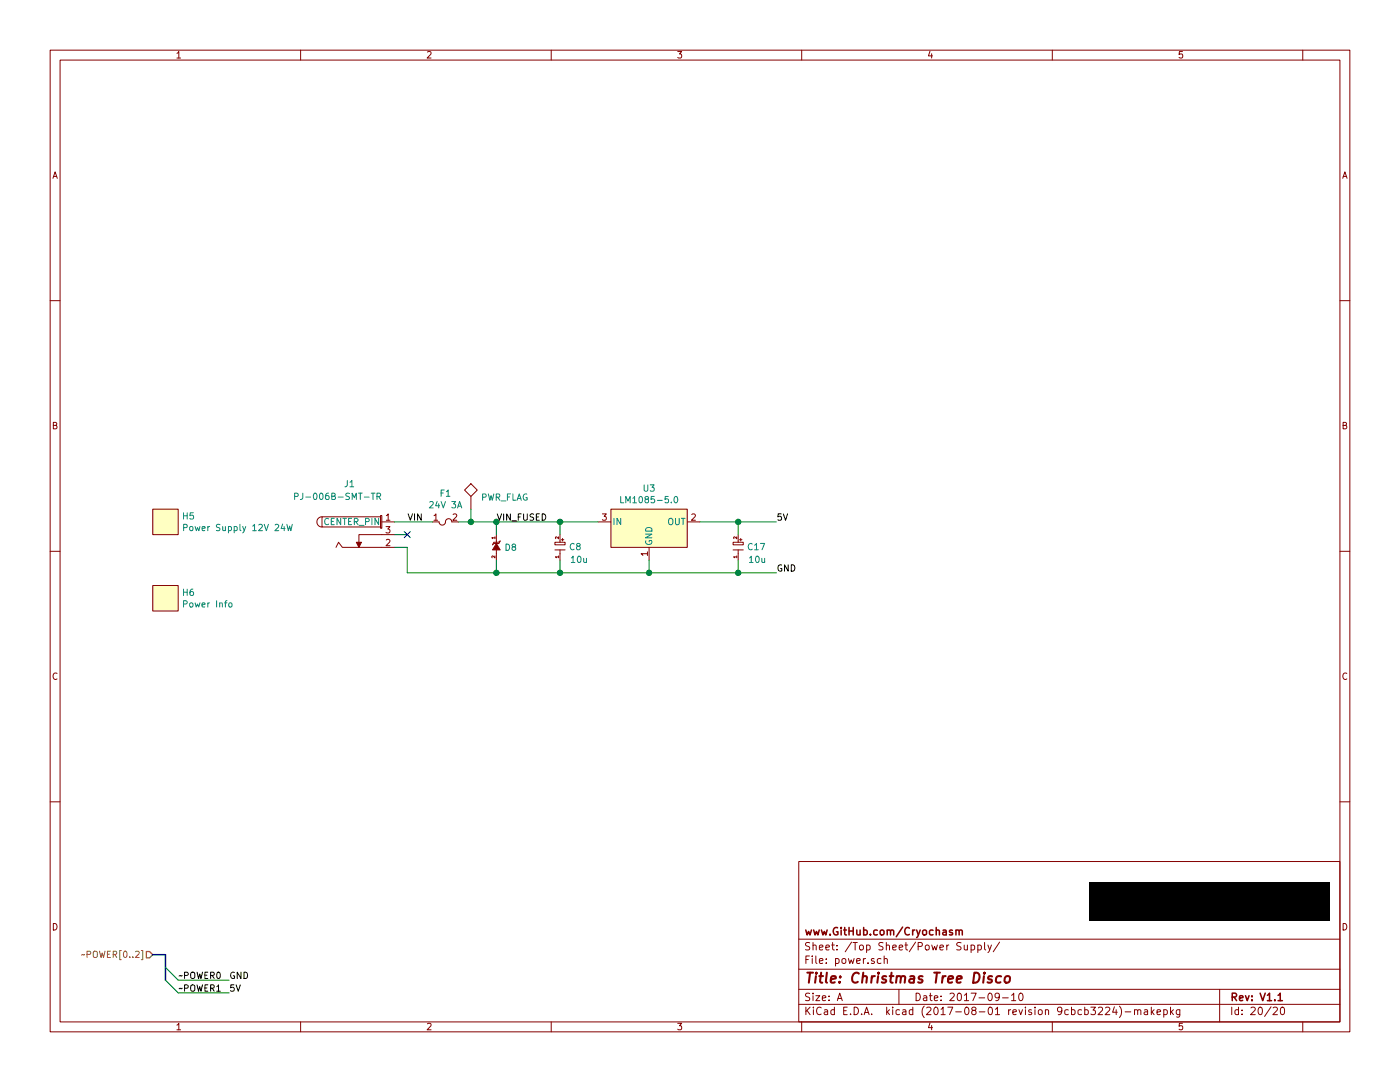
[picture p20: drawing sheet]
EESchema Schematic File Version 2
LIBS:local
LIBS:Christmas_Tree_Disco-cache
EELAYER 26 0
EELAYER END
$Descr A 11000 8500
encoding utf-8
Sheet 20 20
Title "Christmas Tree Disco"
Date "2017-09-10"
Rev "V1.1"
Comp "www.GitHub.com/Cryochasm"
Comment1 ""
Comment2 ""
Comment3 ""
Comment4 ""
$EndDescr
$Comp
L LM1085-5.0 U3
U 1 1
P 5100 4100
F 0 "U3" H 5100 4365 50  0000 C CNN
F 1 "LM1085-5.0" H 5100 4274 50  0000 C CNN
F 2 "local:TO-263" H 5100 4900 50  0001 C CNN
F 3 "http://www.ti.com/lit/ds/symlink/lm1085.pdf" H 5100 4600 50  0001 C CNN
F 4 "Linear Voltage Regulator IC Positive Fixed Output 5V 3A DDPAK/TO-263-3" H 5100 4500 50  0001 C CNN "Description"
F 5 "LM1085ISX-5.0/NOPB" H 5100 4700 50  0001 C CNN "MPN"
F 6 "Yes" H 5100 4800 50  0001 C CNN "Included in BOM"
	1    5100 4100
	1    0    0    -1  
$EndComp
$Comp
L Capacitor-Pol C17
U 1 1
P 5800 4300
F 0 "C17" V 5800 4232 50  0000 R CNN
F 1 "10u" V 5700 4150 50  0000 C CNN
F 2 "local:SMD-TANT-1206" H 5800 4300 60  0001 C CNN
F 3 "http://datasheets.avx.com/F93.pdf" H 5800 4300 60  0001 C CNN
F 4 "F931A106KAA" H 5800 4300 60  0001 C CNN "MPN"
F 5 "CAP TANT 10UF 10V 10% 1206" H 5800 4300 60  0001 C CNN "Description"
F 6 "Yes" H 5800 4300 60  0001 C CNN "Included in BOM"
	1    5800 4300
	0    -1   -1   0   
$EndComp
Wire Wire Line
	3600 4100 4700 4100
Wire Wire Line
	4400 4200 4400 4100
Connection ~ 4400 4100
Wire Wire Line
	4400 4400 4400 4500
Wire Wire Line
	5800 4500 5800 4400
Wire Wire Line
	5800 4200 5800 4100
Wire Wire Line
	5500 4100 6100 4100
Wire Wire Line
	5100 4500 5100 4400
Connection ~ 5100 4500
Connection ~ 5800 4500
Connection ~ 5800 4100
$Comp
L Fuse F1
U 1 1
P 3500 4100
F 0 "F1" H 3500 4325 50  0000 C CNN
F 1 "24V 3A" H 3500 4234 50  0000 C CNN
F 2 "local:SMD-2920" H 3500 4100 50  0001 C CNN
F 3 "http://www.bourns.com/docs/Product-Datasheets/mflsmf.pdf" H 3500 4100 50  0001 C CNN
F 4 "MF-LSMF300/24X-2" H 3500 4100 60  0001 C CNN "MPN"
F 5 "Polymeric PTC Resettable Fuse 24V Ih Surface Mount 2920 (7351 Metric), Concave" H 3500 4100 60  0001 C CNN "Description"
F 6 "Yes" H 3500 4100 60  0001 C CNN "Included in BOM"
	1    3500 4100
	1    0    0    -1  
$EndComp
$Comp
L PJ-006B-SMT J1
U 1 1
P 3100 4200
F 0 "J1" H 2700 4600 50  0000 L CNN
F 1 "PJ-006B-SMT-TR" H 2300 4500 50  0000 L CNN
F 2 "local:PJ-006B-SMT" H 3100 4575 50  0001 C CNN
F 3 "http://www.cui.com/product/resource/pj-006b-smt.pdf" H 3100 4350 50  0001 C CNN
F 4 "PJ-006B-SMT-TR" H 3100 4575 50  0001 C CNN "MPN"
F 5 "Power Barrel Connector Jack 2.50mm ID (0.098\"), 5.50mm OD (0.217\") Surface Mount" H 3100 4650 50  0001 C CNN "Description"
F 6 "Yes" H 3100 4725 50  0001 C CNN "Included in BOM"
	1    3100 4200
	1    0    0    -1  
$EndComp
Wire Wire Line
	3400 4100 3100 4100
Connection ~ 4400 4500
Wire Wire Line
	3200 4500 6100 4500
Text HLabel 1200 7500 0    50   Input ~ 0
~~POWER[0..2]
Wire Bus Line
	1200 7500 1300 7500
Wire Bus Line
	1300 7500 1300 7700
Entry Wire Line
	1300 7600 1400 7700
Entry Wire Line
	1300 7700 1400 7800
Wire Wire Line
	1400 7700 1800 7700
Wire Wire Line
	1400 7800 1800 7800
Text Label 1800 7800 0    50   ~ 0
5V
Text Label 1800 7700 0    50   ~ 0
GND
Text Label 1400 7700 0    50   ~ 0
~~POWER0
Text Label 1400 7800 0    50   ~ 0
~~POWER1
Text Label 6100 4100 0    50   ~ 0
5V
Text Label 6100 4500 0    50   ~ 0
GND
Text Label 3200 4100 0    50   ~ 0
VIN
$Comp
L TVS D8
U 1 1
P 3900 4300
F 0 "D8" V 3900 4361 50  0000 L CNN
F 1 "SMBJ22D-M3/H" H 3900 4460 50  0001 C CNN
F 2 "local:DO-214AA" H 3935 4300 60  0001 C CNN
F 3 "http://www.vishay.com/docs/87606/87606.pdf" H 3935 4300 60  0001 C CNN
F 4 "SMBJ22D-M3/H" H 3900 4600 50  0001 C CNN "MPN"
F 5 "TVS DIODE 22VWM 35.1VC DO214AA" H 3900 4675 50  0001 C CNN "Description"
F 6 "Yes" H 3900 4375 50  0001 C CNN "Included in BOM"
	1    3900 4300
	0    1    1    0   
$EndComp
Wire Wire Line
	3900 4200 3900 4100
Connection ~ 3900 4100
Wire Wire Line
	3900 4400 3900 4500
Connection ~ 3900 4500
Wire Wire Line
	3100 4300 3200 4300
Wire Wire Line
	3200 4300 3200 4500
Wire Wire Line
	3100 4200 3200 4200
NoConn ~ 3200 4200
Text Label 3900 4100 0    50   ~ 0
VIN_FUSED
$Comp
L Capacitor-Pol C8
U 1 1
P 4400 4300
F 0 "C8" V 4400 4232 50  0000 R CNN
F 1 "10u" V 4300 4150 50  0000 C CNN
F 2 "local:SMD-TANT-1206" H 4400 4300 60  0001 C CNN
F 3 "http://datasheets.avx.com/F93.pdf" H 4400 4300 60  0001 C CNN
F 4 "F931A106KAA" H 4400 4300 60  0001 C CNN "MPN"
F 5 "CAP TANT 10UF 10V 10% 1206" H 4400 4300 60  0001 C CNN "Description"
F 6 "Yes" H 4400 4300 60  0001 C CNN "Included in BOM"
	1    4400 4300
	0    -1   -1   0   
$EndComp
$Comp
L Generic H5
U 1 1
P 1300 4100
F 0 "H5" H 1428 4146 50  0000 L CNN
F 1 "Power Supply 12V 24W" H 1428 4055 50  0000 L CNN
F 2 "local:Do_Not_Populate" H 1300 3900 50  0001 C CNN
F 3 "http://www.cui.com/product/resource/digikeypdf/swi24-n.pdf" H 1300 4100 50  0001 C CNN
F 4 "SWI24-12-N-P6" H 1300 3800 50  0001 C CNN "MPN"
F 5 "12V 24W AC/DC External Wall Mount Adapter Fixed Blade Input " H 1300 3700 50  0001 C CNN "Description"
F 6 "No" H 1300 3600 50  0001 C CNN "Included in BOM"
	1    1300 4100
	1    0    0    -1  
$EndComp
$Comp
L Generic H6
U 1 1
P 1300 4700
F 0 "H6" H 1428 4746 50  0000 L CNN
F 1 "Power Info" H 1428 4655 50  0000 L CNN
F 2 "local:Polarity" H 1300 4500 50  0001 C CNN
F 3 "-" H 1300 4700 50  0001 C CNN
F 4 "-" H 1300 4400 50  0001 C CNN "MPN"
F 5 "-" H 1300 4300 50  0001 C CNN "Description"
F 6 "No" H 1300 4200 50  0001 C CNN "Included in BOM"
	1    1300 4700
	1    0    0    -1  
$EndComp
$Comp
L PWR_FLAG #P01
U 1 1
P 3700 3900
F 0 "#P01" H 3700 4050 50  0001 C CNN
F 1 "PWR_FLAG" H 3778 3894 50  0000 L CNN
F 2 "" H 3700 3900 50  0001 C CNN
F 3 "" H 3700 3900 50  0001 C CNN
	1    3700 3900
	1    0    0    -1  
$EndComp
Wire Wire Line
	3700 4000 3700 4100
Connection ~ 3700 4100
$EndSCHEMATC
